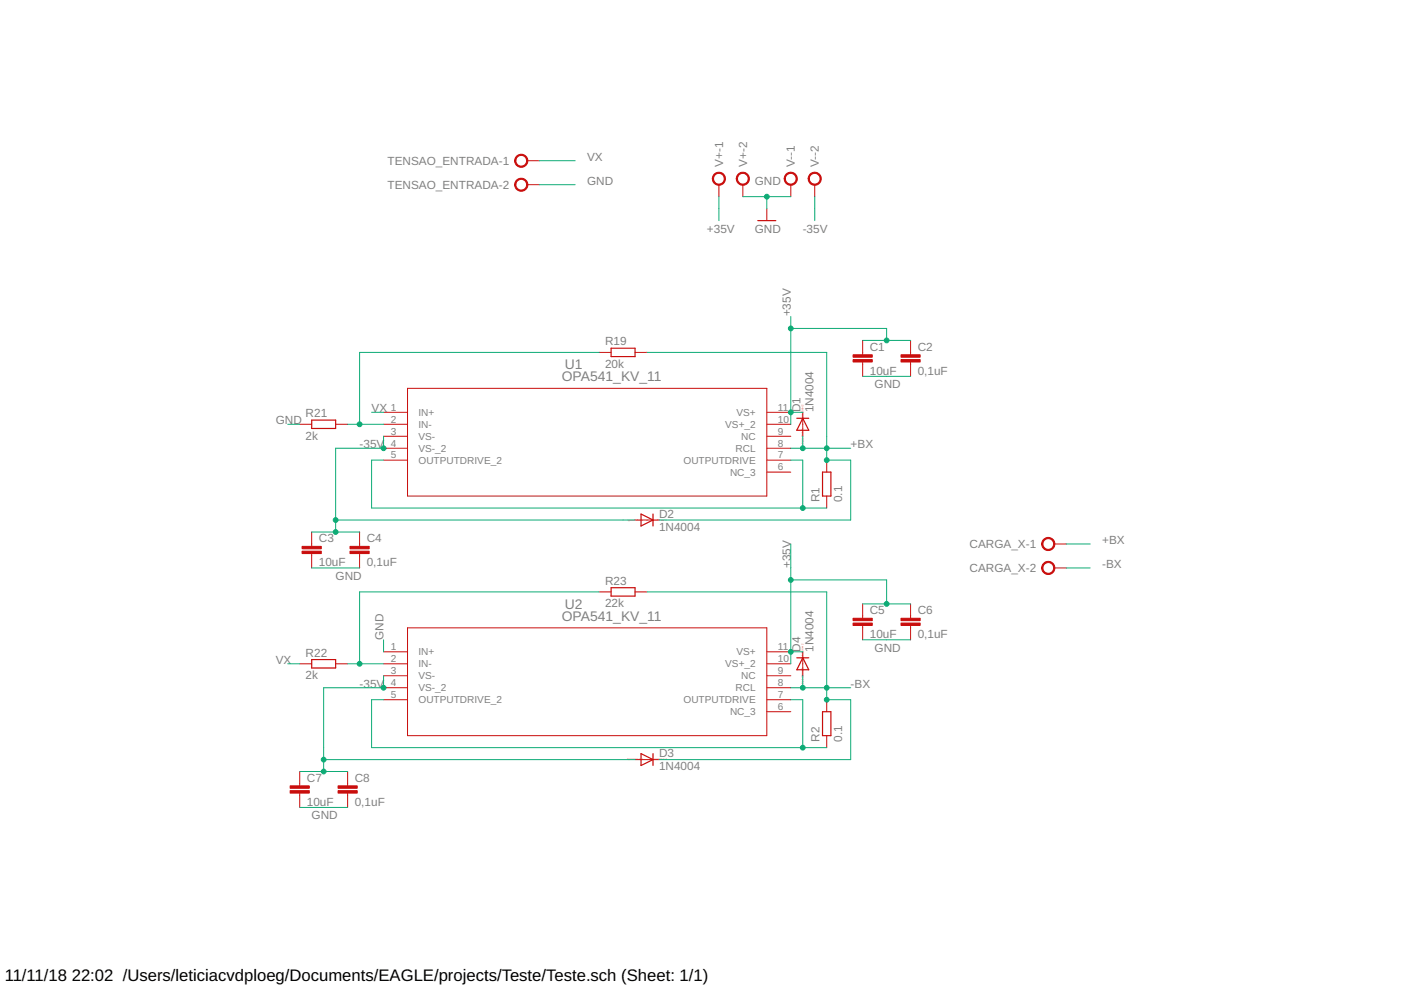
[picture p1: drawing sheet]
<svg xmlns="http://www.w3.org/2000/svg" width="297mm" height="210mm" viewBox="0 0 297 210" stroke-linecap="round" stroke-linejoin="round" font-family="sans-serif">
<defs><g id="words">
<g font-size="3.5">
<text x="1" y="207.9">11/11/18</text>
<text x="15.2" y="207.9">22:02 /Users/leticiacvdploeg/Documents/EAGLE/projects/Teste/Teste.sch (Sheet: 1/1)</text>
</g>
<g font-size="2.9" fill="#808080">
<text x="119.1" y="80.8">OPA541_KV_11</text>
<text x="119.8" y="78.3">U1</text>
<text x="119.1" y="131.6">OPA541_KV_11</text>
<text x="119.8" y="129.1">U2</text>
</g>
<g font-size="2.5" fill="#808080">
<text x="82.2" y="35">TENSAO_ENTRADA-1</text>
<text x="124.5" y="34.1">VX</text>
<text x="153.3" y="35.4" transform="rotate(-90 153.3 35.4)">V+-1</text>
<text x="158.4" y="35.4" transform="rotate(-90 158.4 35.4)">V+-2</text>
<text x="168.5" y="35.4" transform="rotate(-90 168.5 35.4)">V--1</text>
<text x="173.6" y="35.4" transform="rotate(-90 173.6 35.4)">V--2</text>
<text x="82.2" y="40.1">TENSAO_ENTRADA-2</text>
<text x="124.5" y="39.2">GND</text>
<text x="160" y="39.2">GND</text>
<text x="149.9" y="49.3">+35V</text>
<text x="160" y="49.3">GND</text>
<text x="170.2" y="49.3">-35V</text>
<text x="167.7" y="67.1" transform="rotate(-90 167.7 67.1)">+35V</text>
<text x="128.3" y="73.2">R19</text>
<text x="184.4" y="74.3">C1</text>
<text x="194.6" y="74.3">C2</text>
<text x="128.3" y="78">20k</text>
<text x="184.4" y="79.4">10uF</text>
<text x="185.4" y="82.3">GND</text>
<text x="194.6" y="79.4">0,1uF</text>
<text x="58.5" y="89.9">GND</text>
<text x="64.8" y="88.5">R21</text>
<text x="78.8" y="87.4">VX</text>
<text x="169.7" y="87.4" transform="rotate(-90 169.7 87.4)">D1</text>
<text x="172.5" y="87.4" transform="rotate(-90 172.5 87.4)">1N4004</text>
<text x="64.8" y="93.3">2k</text>
<text x="76.2" y="95">-35V</text>
<text x="180.4" y="95">+BX</text>
<text x="173.8" y="106.5" transform="rotate(-90 173.8 106.5)">R1</text>
<text x="178.6" y="106.5" transform="rotate(-90 178.6 106.5)">0.1</text>
<text x="139.7" y="112.6">1N4004</text>
<text x="139.7" y="109.8">D2</text>
<text x="67.6" y="115">C3</text>
<text x="77.8" y="115">C4</text>
<text x="205.6" y="116.2">CARGA_X-1</text>
<text x="233.7" y="115.3">+BX</text>
<text x="67.6" y="120">10uF</text>
<text x="71.2" y="123">GND</text>
<text x="77.8" y="120">0,1uF</text>
<text x="128.3" y="124">R23</text>
<text x="167.7" y="120.4" transform="rotate(-90 167.7 120.4)">+35V</text>
<text x="205.6" y="121.3">CARGA_X-2</text>
<text x="233.7" y="120.4">-BX</text>
<text x="128.3" y="128.8">22k</text>
<text x="184.4" y="130.2">C5</text>
<text x="194.6" y="130.2">C6</text>
<text x="81.3" y="135.7" transform="rotate(-90 81.3 135.7)">GND</text>
<text x="184.4" y="135.3">10uF</text>
<text x="194.6" y="135.3">0,1uF</text>
<text x="58.5" y="140.7">VX</text>
<text x="64.8" y="139.2">R22</text>
<text x="169.7" y="138.2" transform="rotate(-90 169.7 138.2)">D4</text>
<text x="172.5" y="138.2" transform="rotate(-90 172.5 138.2)">1N4004</text>
<text x="185.4" y="138.2">GND</text>
<text x="64.8" y="144">2k</text>
<text x="76.2" y="145.8">-35V</text>
<text x="180.4" y="145.8">-BX</text>
<text x="139.7" y="160.6">D3</text>
<text x="173.8" y="157.2" transform="rotate(-90 173.8 157.2)">R2</text>
<text x="178.6" y="157.2" transform="rotate(-90 178.6 157.2)">0.1</text>
<text x="65.1" y="165.7">C7</text>
<text x="75.2" y="165.7">C8</text>
<text x="139.7" y="163.4">1N4004</text>
<text x="65.1" y="170.8">10uF</text>
<text x="66.1" y="173.7">GND</text>
<text x="75.2" y="170.8">0,1uF</text>
</g>
<g font-size="2.1" fill="#808080">
<text x="82.9" y="87.1">1</text>
<text x="82.9" y="89.6">2</text>
<text x="88.7" y="88.2">IN+</text>
<text x="156.1" y="88.2">VS+</text>
<text x="164.9" y="89.6">10</text>
<text x="164.9" y="87.1">11</text>
<text x="82.9" y="92.1">3</text>
<text x="82.9" y="94.7">4</text>
<text x="88.7" y="90.7">IN-</text>
<text x="88.7" y="93.3">VS-</text>
<text x="88.7" y="95.8">VS-_2</text>
<text x="153.8" y="90.7">VS+_2</text>
<text x="156" y="95.8">RCL</text>
<text x="157.2" y="93.3">NC</text>
<text x="164.9" y="94.7">8</text>
<text x="164.9" y="92.1">9</text>
<text x="82.9" y="97.2">5</text>
<text x="88.7" y="98.3">OUTPUTDRIVE_2</text>
<text x="144.9" y="98.3">OUTPUTDRIVE</text>
<text x="154.8" y="100.9">NC_3</text>
<text x="164.9" y="99.8">6</text>
<text x="164.9" y="97.2">7</text>
<text x="82.9" y="137.8">1</text>
<text x="164.9" y="137.8">11</text>
<text x="82.9" y="140.4">2</text>
<text x="82.9" y="142.9">3</text>
<text x="88.7" y="139">IN+</text>
<text x="88.7" y="141.5">IN-</text>
<text x="153.8" y="141.5">VS+_2</text>
<text x="156.1" y="139">VS+</text>
<text x="164.9" y="142.9">9</text>
<text x="164.9" y="140.4">10</text>
<text x="82.9" y="145.5">4</text>
<text x="82.9" y="148">5</text>
<text x="88.7" y="144">VS-</text>
<text x="88.7" y="146.6">VS-_2</text>
<text x="88.7" y="149.1">OUTPUTDRIVE_2</text>
<text x="144.9" y="149.1">OUTPUTDRIVE</text>
<text x="156" y="146.6">RCL</text>
<text x="157.2" y="144">NC</text>
<text x="164.9" y="148">7</text>
<text x="164.9" y="145.5">8</text>
<text x="154.8" y="151.7">NC_3</text>
<text x="164.9" y="150.5">6</text>
</g>
<g font-size=".6" fill="#ffba08">
<text x="170.4" y="89.1" transform="rotate(-90 170.4 89.1)">SpiceOrder 2</text>
<text x="170.4" y="94.2" transform="rotate(-90 170.4 94.2)">SpiceOrder</text>
<text x="170.4" y="91.1" transform="rotate(-90 170.4 91.1)">1</text>
<text x="133" y="110.5">SpiceOrder</text>
<text x="136" y="110.5">1</text>
<text x="138" y="110.5">SpiceOrder 2</text>
<text x="170.4" y="141.9" transform="rotate(-90 170.4 141.9)">1</text>
<text x="170.4" y="139.9" transform="rotate(-90 170.4 139.9)">SpiceOrder 2</text>
<text x="170.4" y="144.9" transform="rotate(-90 170.4 144.9)">SpiceOrder</text>
<text x="133" y="161.2">SpiceOrder</text>
<text x="136" y="161.2">1</text>
<text x="138" y="161.2">SpiceOrder 2</text>
</g>
</g></defs>
<g fill="none" stroke="#c90d0c" stroke-width=".21">
<path d="M111.8 34.1h2.5M111.8 39.2h2.5M152.4 39.2v2.5M157.5 39.2v2.5M167.7 39.2v2.5M172.7 39.2v2.5M162.6 44.2v2.6M127 74.7h2.6M134.6 74.7h2.6M182.9 72.2v3M182.9 76.8v3M193.1 72.2v3"/>
<path d="M193.1 76.8v3M63.5 90h2.6M71.2 90h2.5M81.3 87.4h5.1M81.3 90h5.1M81.3 92.5h5.1M81.3 95h5.1M81.3 97.6h5.1M86.4 82.3h76.2v22.9h-76.2zM162.6 87.4h5.1M162.6 90h5.1M162.6 92.5h5.1"/>
<path d="M162.6 95h5.1M162.6 97.6h5.1M170.2 87.4v5.1M175.3 97.6v2.5M66.1 112.8v3M66.1 117.4v3M76.2 112.8v3M76.2 117.4v3M134.6 110.3h5.1M162.6 100.1h5.1M175.3 105.2v2.5M223.5 115.3h2.6"/>
<path d="M81.3 138.2h5.1M86.4 133.1h76.2v22.9h-76.2zM127 125.5h2.6M134.6 125.5h2.6M162.6 138.2h5.1M170.2 138.2v5.1M182.9 128v3.1M182.9 132.6v3.1M193.1 128v3.1M193.1 132.6v3.1M223.5 120.4h2.6M63.5 140.7h2.6"/>
<path d="M71.2 140.7h2.5M81.3 140.7h5.1M81.3 143.3h5.1M81.3 145.8h5.1M81.3 148.4h5.1M162.6 140.7h5.1M162.6 143.3h5.1M162.6 145.8h5.1M162.6 148.4h5.1M162.6 150.9h5.1M175.3 148.4v2.5M175.3 156v2.5"/>
<path d="M63.5 163.6v3M63.5 168.1v3.1M73.7 163.6v3M73.7 168.1v3.1M134.6 161.1h5.1"/>
</g>
<g fill="#c90d0c" stroke="#c90d0c" stroke-width=".21">
<path d="M221.2 114.4a1.4 1.4 0 0 1 2.3 .2 1.4 1.4 0 0 1-.9 2.1 1.4 1.4 0 0 1-1.7-1.4h.2a1.15 1.15 0 0 1 1.6-1 1.15 1.15 0 0 1 .3 1.9 1.15 1.15 0 0 1-1.9-.6v-.3h-.2z" fill-rule="evenodd"/>
<path d="M221.2 119.5a1.4 1.4 0 0 1 2.3 .2 1.4 1.4 0 0 1-.9 2.1 1.4 1.4 0 0 1-1.7-1.4h.2a1.15 1.15 0 0 1 1.6-1 1.15 1.15 0 0 1 .3 1.9 1.15 1.15 0 0 1-1.9-.6v-.3h-.2z" fill-rule="evenodd"/>
<path d="M151.4 36.9a1.4 1.4 0 0 1 2.2 .3 1.4 1.4 0 0 1-.8 2 1.4 1.4 0 0 1-1.8-1.3h.3a1.14 1.14 0 0 1 1.6-1.1 1.14 1.14 0 0 1 .3 1.9 1.14 1.14 0 0 1-1.9-.5v-.3h-.3z" fill-rule="evenodd"/>
<path d="M156.5 36.9a1.4 1.4 0 0 1 2.2 .3 1.4 1.4 0 0 1-.8 2 1.4 1.4 0 0 1-1.8-1.3h.3a1.14 1.14 0 0 1 1.6-1.1 1.14 1.14 0 0 1 .2 1.9 1.14 1.14 0 0 1-1.8-.5v-.3h-.3z" fill-rule="evenodd"/>
<path d="M166.6 36.9a1.4 1.4 0 0 1 2.3 .3 1.4 1.4 0 0 1-.9 2 1.4 1.4 0 0 1-1.7-1.3h.2a1.14 1.14 0 0 1 1.7-.9 1.14 1.14 0 0 1 .1 1.9 1.14 1.14 0 0 1-1.8-.7v-.3h-.2z" fill-rule="evenodd"/>
<path d="M171.7 36.9a1.4 1.4 0 0 1 2.2 .3 1.4 1.4 0 0 1-.8 2 1.4 1.4 0 0 1-1.8-1.3h.3a1.14 1.14 0 0 1 1.7-.9 1.14 1.14 0 0 1 .1 1.9 1.14 1.14 0 0 1-1.8-.7v-.3h-.3z" fill-rule="evenodd"/>
<path d="M109.5 33.1a1.4 1.4 0 0 1 2.2 .3 1.4 1.4 0 0 1-.8 2 1.4 1.4 0 0 1-1.8-1.3h.3a1.15 1.15 0 0 1 1.6-1.1 1.15 1.15 0 0 1 .3 1.9 1.15 1.15 0 0 1-1.9-.5v-.3h-.3z" fill-rule="evenodd"/>
<path d="M109.5 38.2a1.4 1.4 0 0 1 2.2 .2 1.4 1.4 0 0 1-.8 2.1 1.4 1.4 0 0 1-1.8-1.3h.3a1.15 1.15 0 0 1 1.6-1.1 1.15 1.15 0 0 1 .3 1.9 1.15 1.15 0 0 1-1.9-.5v-.3h-.3z" fill-rule="evenodd"/>
</g>
<g fill="none" stroke="#c90d0c" stroke-width=".25">
<path d="M160.7 46.8h3.8M129.6 73.8h5v1.8h-5zM66.1 89.1h5.1v1.7h-5.1zM168.9 88.7h2.6M170.2 88.7l1.3 2.5h-2.6zM135.9 109l2.6 1.3-2.6 1.2zM138.5 109v2.5M174.4 100.1h1.8v5.1h-1.8zM66.1 139.8h5.1v1.8h-5.1zM129.6 124.6h5v1.8h-5zM168.9 139.5h2.6M170.2 139.5l1.3 2.5h-2.6z"/>
<path d="M135.9 159.8l2.6 1.3-2.6 1.2zM138.5 159.8v2.5M174.4 150.9h1.8v5.1h-1.8z"/>
</g>
<g fill="#c90d0c" stroke="#c90d0c" stroke-width=".21">
<path d="M180.9 76.2h4v.6h-4z"/>
<path d="M180.9 75.2h4v.5h-4z"/>
<path d="M191 76.2h4.1v.6h-4.1z"/>
<path d="M191 75.2h4.1v.5h-4.1z"/>
<path d="M64.1 116.9h4v.5h-4z"/>
<path d="M64.1 115.8h4v.6h-4z"/>
<path d="M74.2 116.9h4.1v.5h-4.1z"/>
<path d="M74.2 115.8h4.1v.6h-4.1z"/>
<path d="M180.9 132.1h4v.5h-4z"/>
<path d="M180.9 131.1h4v.5h-4z"/>
<path d="M191 132.1h4.1v.5h-4.1z"/>
<path d="M191 131.1h4.1v.5h-4.1z"/>
<path d="M61.5 167.6h4.1v.5h-4.1z"/>
<path d="M61.5 166.6h4.1v.5h-4.1z"/>
<path d="M71.7 167.6h4v.5h-4z"/>
<path d="M71.7 166.6h4v.5h-4z"/>
</g>
<g fill="none" stroke="#0dab76" stroke-width=".21">
<path d="M114.3 34.1h7.6M114.3 39.2h7.6M152.4 41.7v5.1M157.5 41.7h10.2M162.6 41.7v2.5M172.7 41.7v5.1M127 74.7h-50.8v15.3M137.2 74.7h38.1v22.9h5.1v12.7h-40.7M167.7 67.1v22.9M167.7 69.6h20.3v2.6M182.9 72.2h10.2M182.9 79.8h10.2"/>
<path d="M61 90h2.5M73.7 90h7.6M78.8 87.4h2.5M81.3 97.6h-2.5v10.1h96.5M81.3 92.5v2.5h-10.1v17.8M167.7 97.6h2.5v10.1M167.7 87.4h2.5M167.7 95h12.7M170.2 92.5v2.5M66.1 112.8h10.1M71.2 110.3h63.4M167.7 115.3v25.4"/>
<path d="M226.1 115.3h5M66.1 120.4h10.1M81.3 135.7v2.5M127 125.5h-50.8v15.2M137.2 125.5h38.1v22.9h5.1v12.7h-40.7M167.7 123h20.3v5M167.7 138.2h2.5M182.9 128h10.2M182.9 135.7h10.2M226.1 120.4h5M61 140.7h2.5M73.7 140.7h7.6"/>
<path d="M81.3 148.4h-2.5v10.1h96.5M81.3 143.3v2.5h-12.7v17.8M167.7 148.4h2.5v10.1M167.7 145.8h12.7M170.2 143.3v2.5M63.5 163.6h10.2M63.5 171.2h10.2M68.6 161.1h66"/>
</g>
<g fill="#0dab76" stroke="#0dab76" stroke-width=".21">
<circle cx="76.2" cy="90" r=".51"/>
<circle cx="170.2" cy="107.7" r=".51"/>
<circle cx="76.2" cy="140.7" r=".51"/>
<circle cx="167.7" cy="87.4" r=".51"/>
<circle cx="188" cy="72.2" r=".51"/>
<circle cx="167.7" cy="69.6" r=".51"/>
<circle cx="167.7" cy="138.2" r=".51"/>
<circle cx="188" cy="128" r=".51"/>
<circle cx="167.7" cy="123" r=".51"/>
<circle cx="81.3" cy="95" r=".51"/>
<circle cx="71.2" cy="112.8" r=".51"/>
<circle cx="71.2" cy="110.3" r=".51"/>
<circle cx="68.6" cy="163.6" r=".51"/>
<circle cx="81.3" cy="145.8" r=".51"/>
<circle cx="68.6" cy="161.1" r=".51"/>
<circle cx="162.6" cy="41.7" r=".51"/>
<circle cx="175.3" cy="95" r=".51"/>
<circle cx="170.2" cy="95" r=".51"/>
<circle cx="175.3" cy="97.6" r=".51"/>
<circle cx="175.3" cy="145.8" r=".51"/>
<circle cx="170.2" cy="145.8" r=".51"/>
<circle cx="175.3" cy="148.4" r=".51"/>
<circle cx="170.2" cy="158.5" r=".51"/>
</g>
<use href="#words"/>
</svg>
